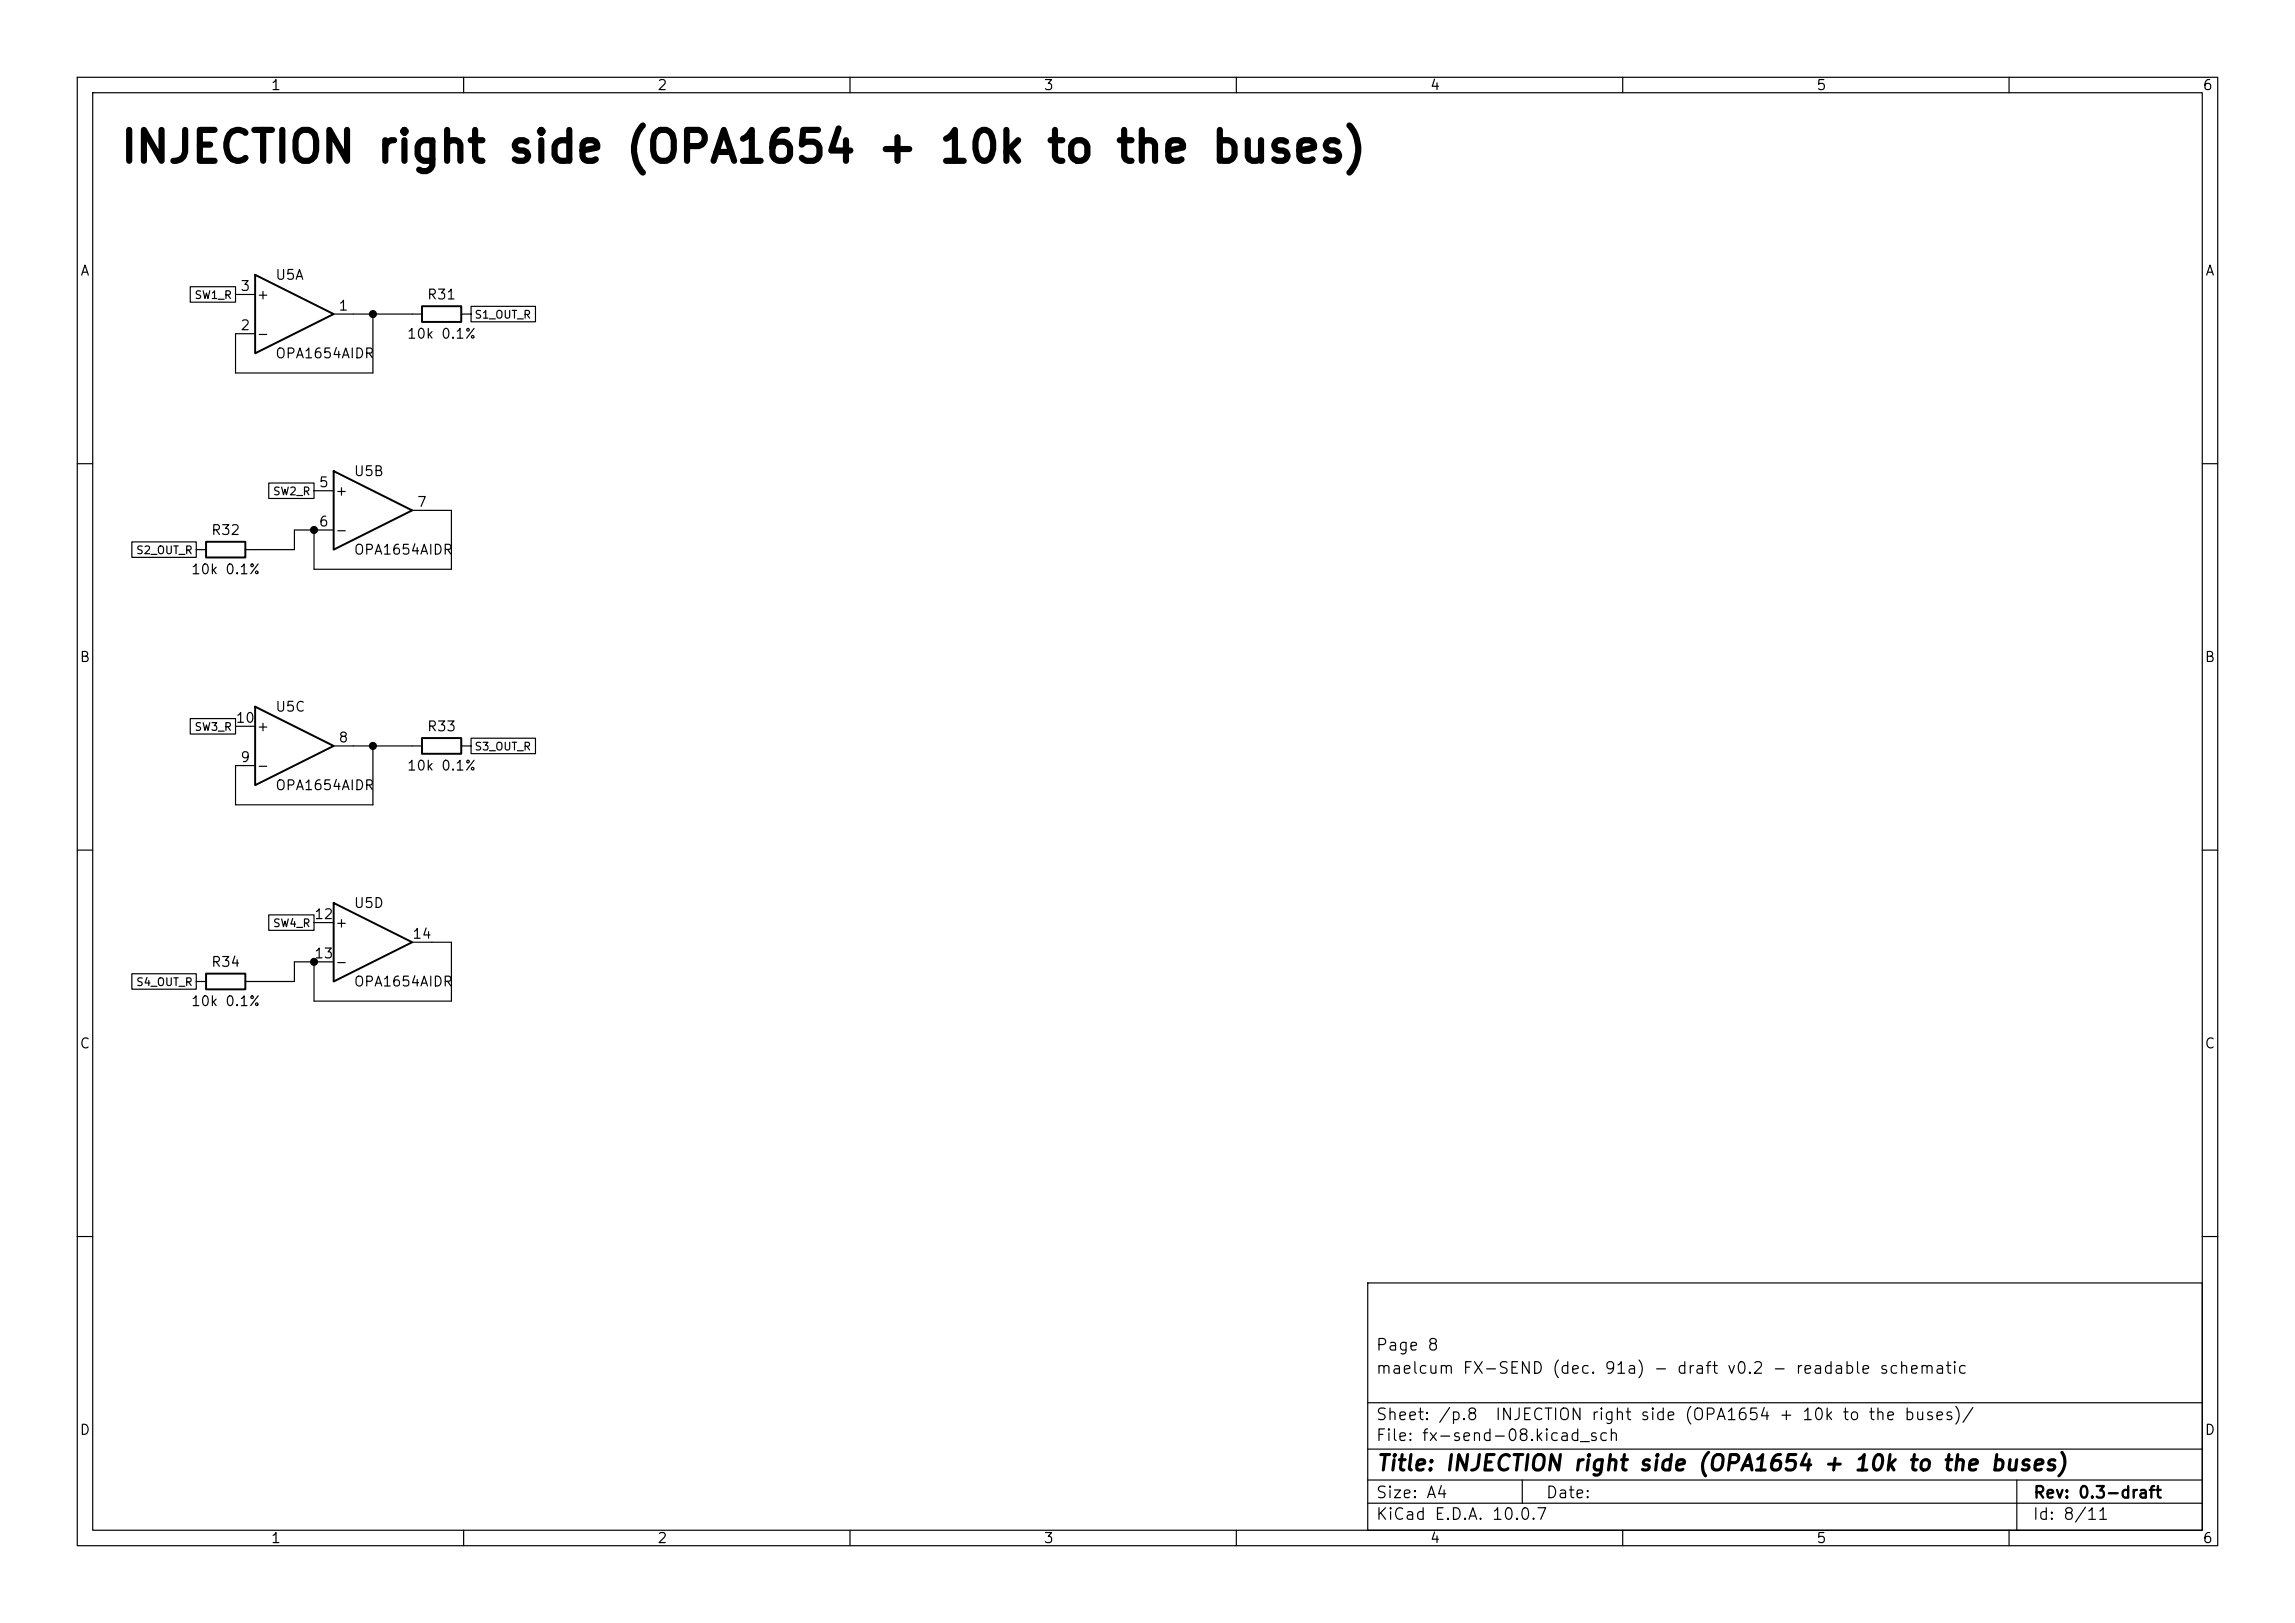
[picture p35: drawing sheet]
<svg xmlns="http://www.w3.org/2000/svg" width="297mm" height="210mm" viewBox="0 0 297 210" stroke-linecap="round" stroke-linejoin="round" font-family="sans-serif">
<defs><g id="words">
<text font-size="4" x="15.4" y="22">INJECTION right side (OPA1654 + 10k to the buses)</text>
<text font-size="2" x="178" y="190.8">Title: INJECTION right side (OPA1654 + 10k to the buses)</text>
<g font-size="1.5">
<text x="178" y="178.1">maelcum FX-SEND (dec. 91a) - draft v0.2 - readable schematic</text>
<text x="178" y="175.1">Page 8</text>
<text x="178" y="184.1">Sheet: /p.8</text>
<text x="193.4" y="184.1">INJECTION right side (OPA1654 + 10k to the buses)/</text>
<text x="178" y="186.8">File: fx-send-08.kicad_sch</text>
<text x="178" y="197">KiCad E.D.A. 10.0.7</text>
<text x="178" y="194.2">Size: A4</text>
<text x="200" y="194.2">Date:</text>
<text x="263" y="197">Id: 8/11</text>
<text x="263" y="194.2">Rev: 0.3-draft</text>
</g>
<g font-size="1.3">
<text x="35" y="12">1</text>
<text x="85" y="12">2</text>
<text x="135" y="12">3</text>
<text x="185" y="12">4</text>
<text x="235" y="12">5</text>
<text x="285" y="12">6</text>
<text x="10.3" y="36">A</text>
<text x="285.3" y="36">A</text>
<text x="31" y="38">3</text>
<text x="33.1" y="39.1">+</text>
<text x="35.5" y="36.5">U5A</text>
<text x="43.7" y="40.5">1</text>
<text x="55.2" y="39.1">R31</text>
<text x="31" y="43">2</text>
<text x="33.1" y="44.1">-</text>
<text x="35.5" y="46.7">OPA1654AIDR</text>
<text x="52.6" y="44.1">10k 0.1%</text>
<text x="41.2" y="63.4">5</text>
<text x="43.3" y="64.5">+</text>
<text x="45.7" y="61.9">U5B</text>
<text x="53.9" y="65.9">7</text>
<text x="27.2" y="69.5">R32</text>
<text x="41.2" y="68.4">6</text>
<text x="43.3" y="69.5">-</text>
<text x="24.6" y="74.6">10k 0.1%</text>
<text x="45.7" y="72.1">OPA1654AIDR</text>
<text x="10.2" y="86">B</text>
<text x="285.2" y="86">B</text>
<text x="30.4" y="93.8">10</text>
<text x="33.1" y="94.9">+</text>
<text x="35.5" y="92.4">U5C</text>
<text x="55.2" y="94.9">R33</text>
<text x="31" y="98.9">9</text>
<text x="33.1" y="100">-</text>
<text x="43.7" y="96.4">8</text>
<text x="52.6" y="100">10k 0.1%</text>
<text x="35.5" y="102.6">OPA1654AIDR</text>
<text x="40.6" y="119.2">12</text>
<text x="45.7" y="117.8">U5D</text>
<text x="27.2" y="125.4">R34</text>
<text x="40.6" y="124.3">13</text>
<text x="43.3" y="120.3">+</text>
<text x="43.3" y="125.4">-</text>
<text x="53.3" y="121.8">14</text>
<text x="24.6" y="130.5">10k 0.1%</text>
<text x="45.7" y="128">OPA1654AIDR</text>
<text x="10.2" y="136">C</text>
<text x="285.2" y="136">C</text>
<text x="10.2" y="186">D</text>
<text x="285.2" y="186">D</text>
<text x="35" y="200">1</text>
<text x="85" y="200">2</text>
<text x="135" y="200">3</text>
<text x="185" y="200">4</text>
<text x="235" y="200">5</text>
<text x="285" y="200">6</text>
</g>
<g font-size="1">
<text x="25.1" y="38.9">SW1_R</text>
<text x="61.3" y="41.5">S1_OUT_R</text>
<text x="35.3" y="64.3">SW2_R</text>
<text x="17.5" y="71.9">S2_OUT_R</text>
<text x="25.1" y="94.8">SW3_R</text>
<text x="61.3" y="97.3">S3_OUT_R</text>
<text x="35.3" y="120.2">SW4_R</text>
<text x="17.5" y="127.8">S4_OUT_R</text>
</g>
</g></defs>
<g fill="none" stroke="#000" stroke-width=".15">
<path d="M10 10h277v190h-277zM12 12h273v186h-273zM60 10v2M110 10v2M160 10v2M210 10v2M260 10v2M24.6 37.1h5.9v2h-5.9zM30.5 38.1h2.5M61 39.6h8.3v2h-8.3zM43.2 40.6h11.4M48.3 40.6v7.7h-17.8v-5.1h2.5"/>
<path d="M59.7 40.6h1.3M10 60h2M17.1 70.1h8.3v2h-8.3zM25.4 71.1h1.3M34.8 62.5h5.8v2h-5.8zM40.6 63.5h2.6M43.2 68.6h-5.1v2.5h-6.4M53.3 66h5.1v7.7h-17.8v-5.1M285 60h2M24.6 93h5.9v2h-5.9zM30.5 94h2.5M43.2 96.5h11.4"/>
<path d="M48.3 96.5v7.6h-17.8v-5h2.5M59.7 96.5h1.3M61 95.5h8.3v2h-8.3zM10 110h2M34.8 118.4h5.8v2h-5.8zM40.6 119.4h2.6M285 110h2M17.1 126h8.3v2h-8.3zM25.4 127h1.3M43.2 124.5h-5.1v2.5h-6.4M53.3 121.9h5.1v7.6h-17.8v-5M10 160h2"/>
<path d="M177 166h108v32h-108zM285 160h2M60 198v2M110 198v2M160 198v2M177 194.5h108M177 191.5h108M177 187.5h108M177 181.5h108M197 191.5v3M210 198v2M260 198v2"/>
<path d="M261 191.5v6.5"/>
</g>
<path d="M33 35.6l10.2 5-10.2 5.1zM54.6 39.6h5.1v2.1h-5.1zM26.7 70.1h5v2h-5zM43.2 61l10.1 5-10.1 5.1zM33 91.4l10.2 5.1-10.2 5.1zM54.6 95.5h5.1v2h-5.1zM43.2 116.8l10.1 5.1-10.1 5.1zM26.7 126h5v2h-5z" fill="none" stroke="#000" stroke-width=".25"/>
<g fill="#000" stroke="#000" stroke-width=".13">
<circle cx="48.3" cy="40.6" r=".46"/>
<circle cx="40.6" cy="68.6" r=".46"/>
<circle cx="48.3" cy="96.5" r=".46"/>
<circle cx="40.6" cy="124.5" r=".46"/>
</g>
<use href="#words"/>
</svg>
